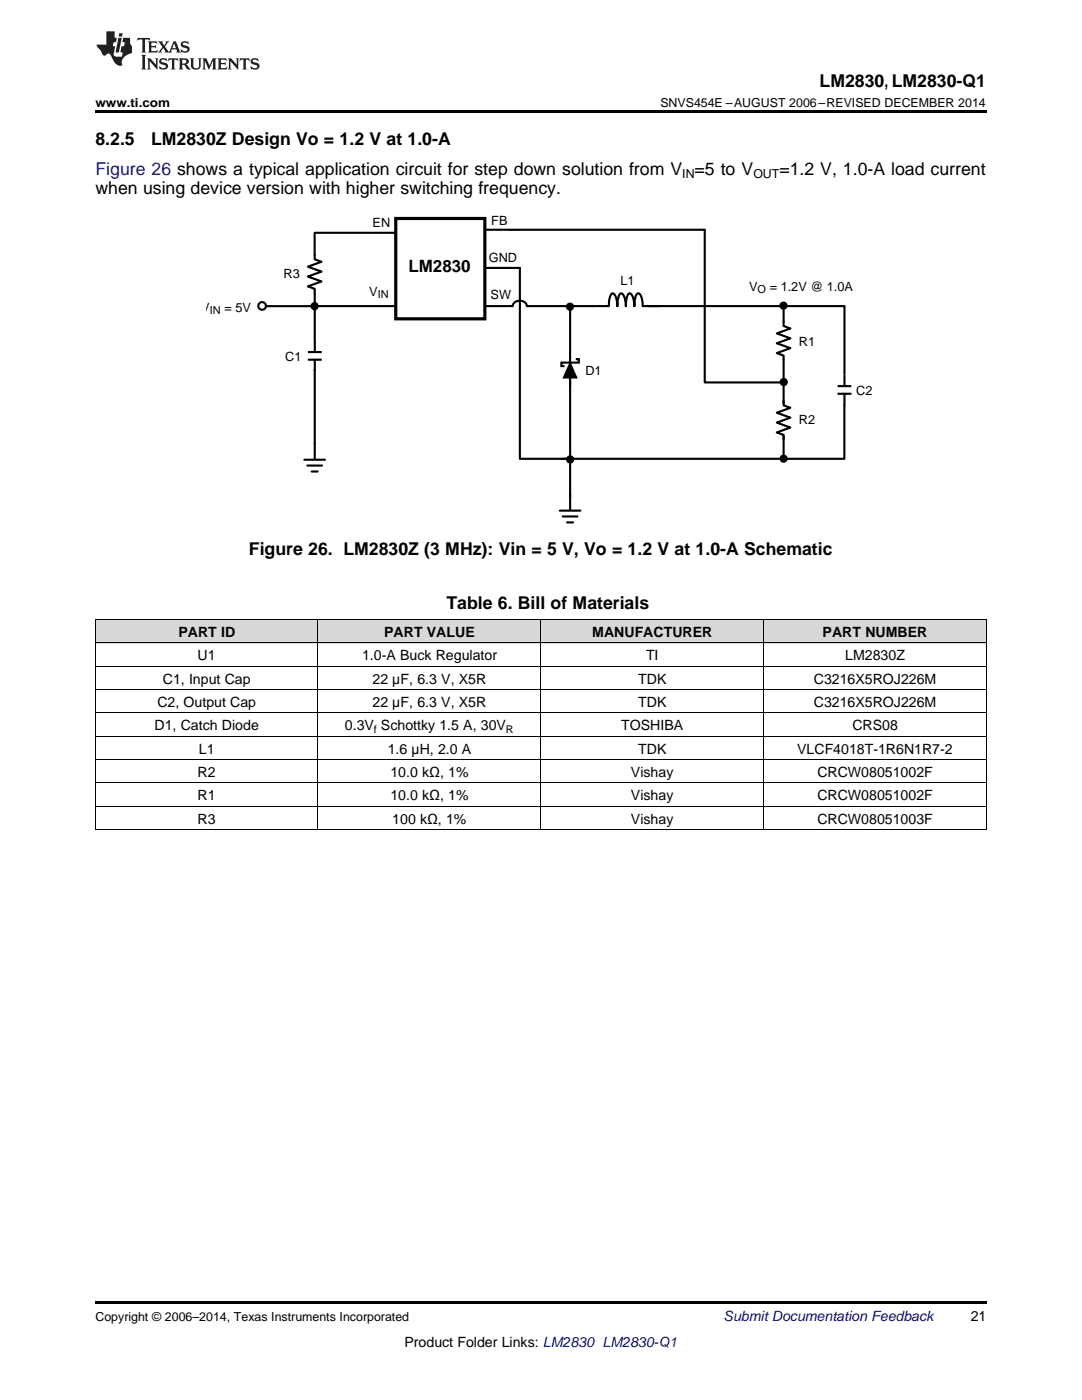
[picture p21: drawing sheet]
<svg xmlns="http://www.w3.org/2000/svg" width="216mm" height="279mm" viewBox="0 0 216 279" stroke-linecap="round" stroke-linejoin="round" font-family="sans-serif">
<defs><g id="words">
<g font-size="3.5">
<text x="163.5" y="17.3">LM2830, LM2830-Q1</text>
<text x="19" y="28.9">8.2.5</text>
<text x="30.1" y="28.9">LM2830Z Design Vo = 1.2 V at 1.0-A</text>
<text x="138.6" y="34.9">=5 to V</text>
<text x="155.5" y="34.9">=1.2 V, 1.0-A load current</text>
<text x="19" y="38.8">when using device version with higher switching frequency.</text>
<text x="49.7" y="110.7">Figure 26. LM2830Z (3 MHz): Vin = 5 V, Vo = 1.2 V at 1.0-A Schematic</text>
<text x="89.1" y="121.6">Table 6. Bill of Materials</text>
</g>
<text font-size="3.5" fill="#00f" x="19" y="34.9">Figure 26 shows a typical application circuit for step down solution from V</text>
<text font-size="3.4" x="81.5" y="54.3">LM2830</text>
<g font-size="2.8">
<text x="35.6" y="127.1">PART ID</text>
<text x="39.4" y="131.8">U1</text>
<text x="72.2" y="131.8">1.0-A Buck Regulator</text>
<text x="76.7" y="127.1">PART VALUE</text>
<text x="118.2" y="127.1">MANUFACTURER</text>
<text x="128.9" y="131.8">TI</text>
<text x="164.1" y="127.1">PART NUMBER</text>
<text x="168.7" y="131.8">LM2830Z</text>
<text x="32.5" y="136.4">C1, Input Cap</text>
<text x="74.3" y="136.4">22 µF, 6.3 V, X5R</text>
<text x="127.4" y="136.4">TDK</text>
<text x="162.4" y="136.4">C3216X5ROJ226M</text>
<text x="31.4" y="141.1">C2, Output Cap</text>
<text x="74.3" y="141.1">22 µF, 6.3 V, X5R</text>
<text x="127.4" y="141.1">TDK</text>
<text x="162.4" y="141.1">C3216X5ROJ226M</text>
<text x="30.8" y="145.7">D1, Catch Diode</text>
<text x="68.8" y="145.7">0.3V Schottky 1.5 A, 30V</text>
<text x="124" y="145.7">TOSHIBA</text>
<text x="170.1" y="145.7">CRS08</text>
<text x="39.4" y="155">R2</text>
<text x="39.7" y="150.4">L1</text>
<text x="77.4" y="150.4">1.6 µH, 2.0 A</text>
<text x="77.9" y="155">10.0 kΩ, 1%</text>
<text x="125.9" y="155">Vishay</text>
<text x="127.4" y="150.4">TDK</text>
<text x="159.1" y="150.4">VLCF4018T-1R6N1R7-2</text>
<text x="163.1" y="155">CRCW08051002F</text>
<text x="39.4" y="159.7">R1</text>
<text x="77.9" y="159.7">10.0 kΩ, 1%</text>
<text x="125.9" y="159.7">Vishay</text>
<text x="163.1" y="159.7">CRCW08051002F</text>
<text x="39.4" y="164.4">R3</text>
<text x="78.3" y="164.4">100 kΩ, 1%</text>
<text x="125.9" y="164.4">Vishay</text>
<text x="163.1" y="164.4">CRCW08051003F</text>
<text x="193.7" y="263.6">21</text>
<text x="80.7" y="268.9">Product Folder Links: LM2830 LM2830-Q1</text>
</g>
<text font-size="2.8" fill="#0000c8" x="144.4" y="263.6">Submit Documentation Feedback</text>
<g font-size="2.5">
<text x="19" y="21.4">www.ti.com</text>
<text x="131.8" y="21.4">SNVS454E –AUGUST 2006–REVISED DECEMBER 2014</text>
<text x="136.1" y="35.6">IN</text>
<text x="150.3" y="35.6">OUT</text>
<text x="74.3" y="45.3">EN</text>
<text x="98" y="45">FB</text>
<text x="97.5" y="52.4">GND</text>
<text x="56.6" y="55.4">R3</text>
<text x="73.7" y="59.1">V</text>
<text x="97.9" y="59.7">SW</text>
<text x="123.8" y="56.9">L1</text>
<text x="149.5" y="58.1">V</text>
<text x="153.6" y="58.1">= 1.2V @ 1.0A</text>
<text x="40.2" y="62.2">V</text>
<text x="44.8" y="62.2">= 5V</text>
<text x="159.4" y="69.1">R1</text>
<text x="56.9" y="72.1">C1</text>
<text x="116.8" y="74.8">D1</text>
<text x="170.9" y="78.8">C2</text>
<text x="159.4" y="84.6">R2</text>
<text x="19" y="263.6">Copyright © 2006–2014, Texas Instruments Incorporated</text>
</g>
<g font-size="2.2">
<text x="75.4" y="59.6">IN</text>
<text x="151.2" y="58.5">O</text>
<text x="41.9" y="62.7">IN</text>
</g>
<g font-size="2.1">
<text x="74.6" y="146.3">f</text>
<text x="101" y="146.3">R</text>
</g>
</g></defs>
<g fill="#d8d8d8">
<path d="M19 123.7h44.5v4.7h-44.5z"/>
<path d="M63.5 123.7h44.4v4.7h-44.4z"/>
<path d="M107.9 123.7h44.5v4.7h-44.5z"/>
<path d="M152.4 123.7h44.4v4.7h-44.4z"/>
</g>
<path d="M19 259.7h177.8v.5h-177.8z" fill="#000"/>
<g fill="none" stroke="#000" stroke-width=".2">
<path d="M19 137.6h177.8M19 133h177.8M19 128.3h177.8M19 123.7h177.8M19.1 123.7v41.9M63.4 123.7v41.9M107.9 123.7v41.9M152.3 123.7v41.9M196.8 123.7v41.9M19 156.3h177.8M19 151.6h177.8M19 146.9h177.8"/>
<path d="M19 142.3h177.8M19 165.6h177.8M19 160.9h177.8"/>
</g>
<g fill="none" stroke="#000" stroke-width=".42">
<path d="M62.8 58.6v3.3M78.9 46.5h-16.1v4.4M97.1 53.5h6.6v38.1h10.1M97.1 45.9h43.5M140.6 45.9v30.4h15.5M62.8 73.7v17.9M79 61.1h-16.2v6.8M97.1 61.1h5.2a1.17 1.17 0 0 1 1.1-1.1l1.1 .2 .4 .4 .2 .5h8.7M113.8 61.1v9.2M113.8 76.1v25.6M113.8 61.1h4.5M118.1 61.1h3.4l.2-1.8a.58 .58 0 0 1 .2-.6 .58 .58 0 0 1 .6 0l.4 .8 .3 1.6 .2-1.8a.58 .58 0 0 1 .2-.6 .58 .58 0 0 1 .6 0l.4 .8 .3 1.6 .2-1.8a.58 .58 0 0 1 .2-.6 .58 .58 0 0 1 .6 0l.5 1 .2 1.4 .2-1.8a.58 .58 0 0 1 .2-.6 .58 .58 0 0 1 .6 0l.5 1 .1 1.4h3.4"/>
<path d="M129.3 61.1h39.2v13.5M60.7 91.7h4.1M61.3 92.9h3M62.2 94.1h1.2M168.5 80.8v10.8h-56.4M111.7 101.9h4.1M112.3 103.1h2.9M113.2 104.3h1.1"/>
<circle cx="113.7" cy="61.2" r=".61"/>
<circle cx="113.8" cy="91.7" r=".61"/>
</g>
<path d="M79 43.6h17.7v20h-17.7z" fill="none" stroke="#000" stroke-width=".64" stroke-linecap="butt"/>
<path d="M101.3 45.9h2.3" fill="none" stroke="#000" stroke-width=".26"/>
<g fill="#000">
<circle cx="113.7" cy="61.2" r=".61"/>
<circle cx="113.8" cy="91.7" r=".61"/>
</g>
<circle cx="52.3" cy="61.1" r=".76" fill="#fff"/>
<g fill="none" stroke="#000" stroke-width=".42">
<path d="M62.8 50.9v.8l1.3 .5-2.7 1 2.7 1-2.7 1 2.7 1-2.7 1 1.4 .4v.9M53.2 61.1h9.6M61.4 71.8h2.8M61.4 70.3h2.8M62.8 68v2.3M62.8 71.9v2.2M113.8 72.6l1.2 2.7h-2.5zM113.8 70.3v6.9M114.9 71.7h.6v.7h-3.5v.7h.6M156.4 64.2v.9l1.3 .5-2.7 .9 2.7 1-2.7 1 2.7 1-2.7 1 1.4 .5v9.4M156.4 61.1v3.1M167.1 78.6h2.8"/>
<path d="M167.1 77.1h2.8M168.5 74.8v2.3M168.5 78.7v2.2M156.4 80v.9l1.3 .5-2.7 1 2.7 1-2.7 .9 2.7 1-2.7 1 1.4 .5v.9M156.4 87.1v4.5"/>
<circle cx="52.3" cy="61.1" r=".76"/>
<circle cx="62.8" cy="61.1" r=".61"/>
<circle cx="156.3" cy="61" r=".61"/>
<circle cx="156.4" cy="76.2" r=".61"/>
<circle cx="156.4" cy="91.5" r=".61"/>
</g>
<g fill="#000">
<path d="M113.8 72.6l1.2 2.7h-2.5z"/>
<circle cx="62.8" cy="61.1" r=".61"/>
<circle cx="156.3" cy="61" r=".61"/>
<circle cx="156.4" cy="76.2" r=".61"/>
<circle cx="156.4" cy="91.5" r=".61"/>
</g>
<path d="M19 22h177.8v.5h-177.8z" fill="#000"/>
<g fill="#231f20">
<path d="M27.5 7.6l-.1 .5 .4-.2h.6v.1v2.1l-.2 .4h1l-.3-.4v-2.1l.1-.1h.5l.5 .2-.2-.5zM29.5 8.3l.2 .3v1.5l-.2 .4h1.8l.2-.6a1.04 1.04 0 0 1-1.3 .2v-.7h.6l.3 .2v-.6l-.3 .2h-.6v-.6l.8-.1 .4 .3-.2-.5zM31.5 8.3l.9 1.1-.9 1.1h.8l-.2-.2 .5-.7 .4 .7-.2 .2h1.5l-.1-.2 .1-.4h.9l.1 .4-.2 .2h1l-.3-.3-.7-1.9h-.5l-.9 2-.8-1 .9-1h-.8l.1 .3-.3 .5-.4-.6 .2-.2zM34.7 8.6l.4 1h-.7zM36.3 8.4a.63 .63 0 0 0-.2 .7 .63 .63 0 0 0 .6 .4l.6 .2 .1 .2a.75 .75 0 0 1-.7 .4 .75 .75 0 0 1-.6-.5l.1 .7 .1-.1a1.11 1.11 0 0 0 1.5-.6 1.13 1.13 0 0 0-1.2-.8l-.1-.4a1.04 1.04 0 0 1 1.2 .2l-.2-.5-.1 .1-.5-.2zM28.2 10.9l.2 .4v2.2l-.2 .4h1l-.3-.4v-2.2l.3-.4zM29.3 11.6l.3 .4v1.5l-.3 .4h.8l-.2-.4v-1.3l1.5 1.7v-1.9l.2-.4h-.7l.2 .4v.9l-1.1-1.3zM32 11.8a.62 .62 0 0 0-.2 .7 .62 .62 0 0 0 .6 .4l.6 .1 .1 .3a.76 .76 0 0 1-.7 .3 .76 .76 0 0 1-.6-.4l.1 .7 .1-.1a1.11 1.11 0 0 0 1.5-.6 1.13 1.13 0 0 0-1.2-.8l-.1-.4a1.04 1.04 0 0 1 1.2 .2l-.2-.6-.1 .1-.5-.1zM33.7 11.6l-.2 .6a.61 .61 0 0 1 .8-.3v1.6l-.2 .4h.9l-.2-.4v-1.6a.63 .63 0 0 1 .8 .3l-.2-.6zM35.6 11.6l.3 .4v1.5l-.3 .4h1l-.2-.2v-.8l.5 .2a.76 .76 0 0 0 1.2 .7l-1-1a.58 .58 0 0 0 .6-.5 .58 .58 0 0 0-.5-.6zM36.4 11.9h.1a.45 .45 0 0 1 .5 .1 .45 .45 0 0 1 .1 .5l-.7 .2zM37.9 11.6l.2 .2a2.17 2.17 0 0 0 .3 1.9 .99 .99 0 0 0 1.6-.6v-1.1l.2-.4h-.7l.2 .2a1.92 1.92 0 0 1-.2 1.8 .6 .6 0 0 1-.9-.5v-1.1l.2-.4zM40.4 11.6l.2 .4v1.5l-.2 .4h.7l-.2-.4v-1.4l.8 1.8 .8-1.8v1.4l-.2 .4h.9l-.2-.4v-1.5l.2-.4h-.8l-.6 1.5-.6-1.5zM43.4 11.6l.2 .4v1.5l-.2 .4h1.8l.2-.6a1.04 1.04 0 0 1-1.3 .1v-.6h.5l.4 .2v-.6l-.4 .2h-.5v-.7h.8l.3 .3-.1-.6zM45.5 11.6l.2 .4v1.5l-.2 .4h.7l-.2-.4v-1.3l1.5 1.7v-1.9l.2-.4h-.7l.2 .4v.9l-1.1-1.3zM47.9 11.6l-.1 .6a.61 .61 0 0 1 .8-.3v1.6l-.3 .4h1l-.3-.4 .1-1.6a.63 .63 0 0 1 .7 .3l-.1-.6zM50.2 11.8a.62 .62 0 0 0-.2 .7 .62 .62 0 0 0 .6 .4l.6 .1 .2 .3a.76 .76 0 0 1-.8 .3 .76 .76 0 0 1-.6-.4l.1 .7 .2-.1a1.11 1.11 0 0 0 1.5-.6 1.13 1.13 0 0 0-1.3-.8l-.1-.4a1.04 1.04 0 0 1 1.2 .2l-.1-.6-.2 .1-.5-.1z"/>
<path d="M21.2 6.3v2.6h-1.9l.1 .4 .7 .9a.91 .91 0 0 0 1 .8 .56 .56 0 0 1 .5-.3 .56 .56 0 0 1 .5 .3l.4 .8a1.53 1.53 0 0 0 1.9 1.2 1.54 1.54 0 0 1 1-2.1l.9-.3v-1.4a1.52 1.52 0 0 1-.3-1.6h-1.4l-.2 .8h.5l-.2 .8h-.4l-.2 1v.2l.4 .1-.2 .8a1.93 1.93 0 0 1-1.6-.3l.3-1.8h-.5l.2-.8h.4l.2-.8h-.4v-1.3zM23.6 7.6l-.6 2.9h.7l.6-2.9zM23.8 6.6l-.1 .7h.6l.2-.7z"/>
</g>
<use href="#words"/>
</svg>
